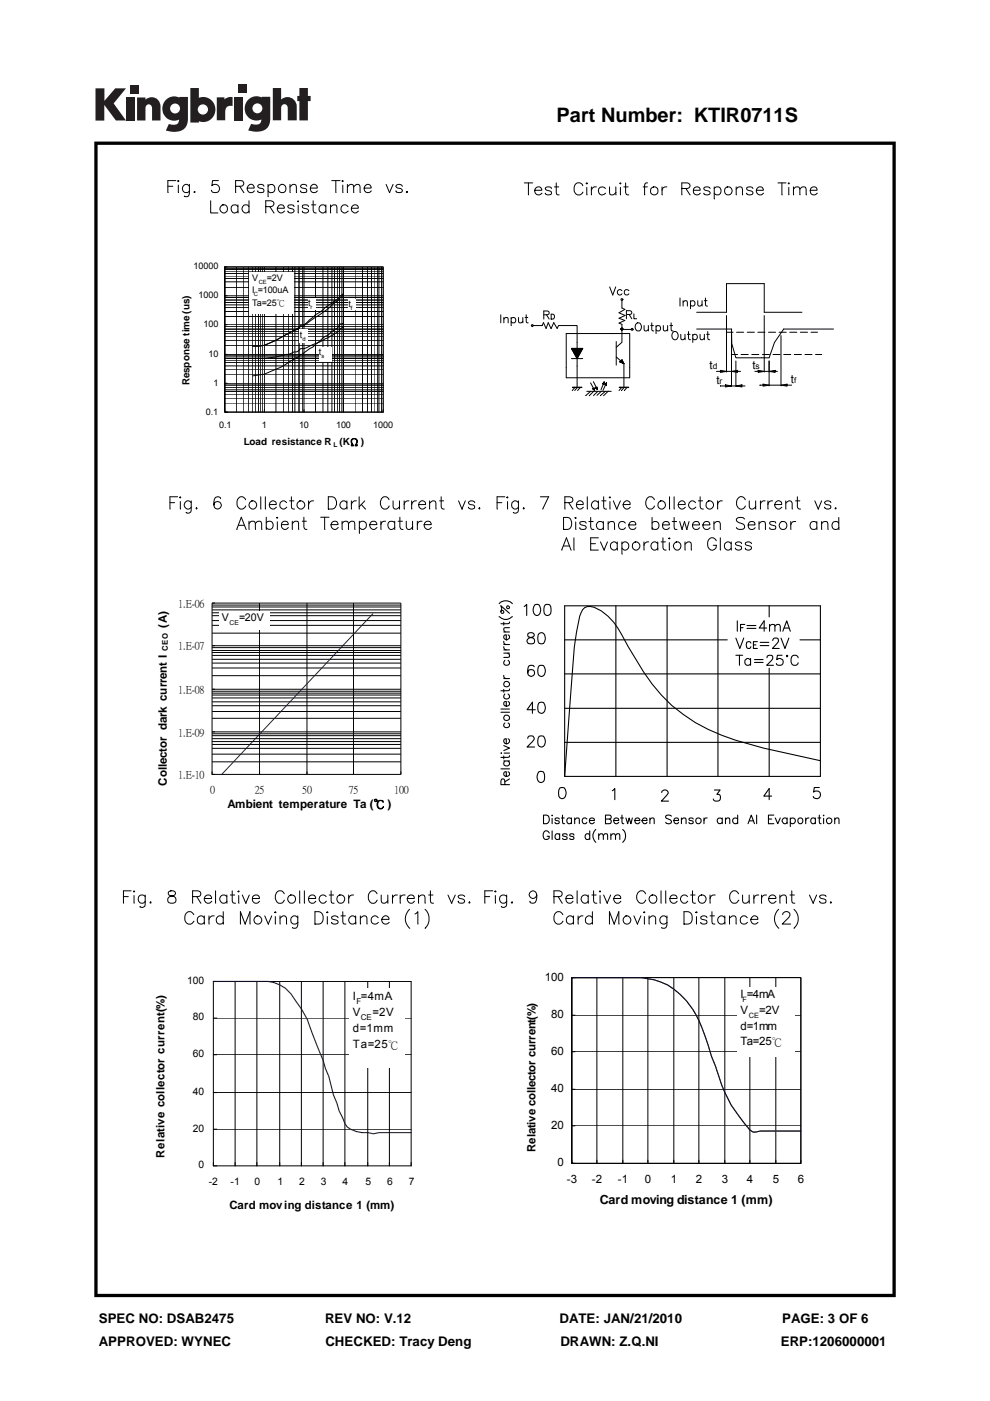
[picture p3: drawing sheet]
<svg xmlns="http://www.w3.org/2000/svg" width="210mm" height="297mm" viewBox="0 0 210 297" stroke-linecap="round" stroke-linejoin="round" font-family="sans-serif">
<defs><g id="words">
<text font-size="4.2" x="118.1" y="26">Part Number: KTIR0711S</text>
<g font-size="2.8">
<text x="21" y="280.5">SPEC NO: DSAB2475</text>
<text x="68.9" y="280.5">REV NO: V.12</text>
<text x="118.6" y="280.5">DATE: JAN/21/2010</text>
<text x="165.9" y="280.5">PAGE: 3 OF 6</text>
<text x="21" y="285.3">APPROVED: WYNEC</text>
<text x="69" y="285.3">CHECKED: Tracy Deng</text>
<text x="118.9" y="285.3">DRAWN: Z.Q.NI</text>
<text x="165.6" y="285.3">ERP:1206000001</text>
</g>
<text font-size="2.7" x="127.3" y="255.3">Card moving distance 1 (mm)</text>
<g font-size="2.5">
<text x="35.4" y="133.2" transform="rotate(-90 35.4 133.2)">(A)</text>
<text x="35.4" y="166.7" transform="rotate(-90 35.4 166.7)">Collector dark current I</text>
<text x="48.3" y="171.2">Ambient temperature Ta (℃)</text>
</g>
<g font-size="2.4">
<text x="158.6" y="76.1">t</text>
<text x="150.5" y="78.3">t</text>
<text x="151.1" y="79.2">t</text>
<text x="152" y="81.3">t</text>
<text x="159.6" y="78.3">t</text>
<text x="167.7" y="81.2">t</text>
<text x="115.6" y="207.9">100</text>
<text x="74.8" y="215.4">V</text>
<text x="74.8" y="212">I =4mA</text>
<text x="79" y="215.4">=2V</text>
<text x="116.9" y="215.9">80</text>
<text x="157.1" y="215">V</text>
<text x="157.1" y="211.7">I =4mA</text>
<text x="161" y="215">=2V</text>
<text x="74.8" y="218.8">d=1mm</text>
<text x="157.1" y="218.3">d=1mm</text>
<text x="157.1" y="221.6">Ta=25℃</text>
<text x="74.8" y="222.2">Ta=25℃</text>
<text x="116.9" y="223.6">60</text>
<text x="116.9" y="231.6">40</text>
<text x="116.9" y="239.3">20</text>
<text x="34.9" y="245.5" transform="rotate(-90 34.9 245.5)">Relative collector current(%)</text>
<text x="113.6" y="244.2" transform="rotate(-90 113.6 244.2)">Relative collector current(%)</text>
<text x="118.2" y="247.3">0</text>
<text x="120.2" y="250.8">-3</text>
<text x="125.5" y="250.8">-2</text>
<text x="131" y="250.8">-1</text>
<text x="136.8" y="250.8">0</text>
<text x="142.3" y="250.8">1</text>
<text x="147.6" y="250.8">2</text>
<text x="153.1" y="250.8">3</text>
<text x="158.4" y="250.8">4</text>
<text x="163.9" y="250.8">5</text>
<text x="169.2" y="250.8">6</text>
<text x="48.7" y="256.3">Card moving distance 1 (mm)</text>
</g>
<g font-size="2.3">
<text x="37.8" y="128.7">1.E-06</text>
<text x="47.1" y="131.8">V</text>
<text x="50.7" y="131.8">=20V</text>
<text x="37.8" y="137.7">1.E-07</text>
<text x="37.8" y="146.9">1.E-08</text>
<text x="37.8" y="156">1.E-09</text>
<text x="37.8" y="165">1.E-10</text>
<text x="44.6" y="168.1">0</text>
<text x="54" y="168.1">25</text>
<text x="64.1" y="168.1">50</text>
<text x="74" y="168.1">75</text>
<text x="83.6" y="168.1">100</text>
</g>
<g font-size="2.2">
<text x="39.7" y="208.6">100</text>
<text x="40.9" y="216.3">80</text>
<text x="40.9" y="224.1">60</text>
<text x="40.9" y="232.1">40</text>
<text x="40.9" y="239.9">20</text>
<text x="42.1" y="247.7">0</text>
<text x="44.3" y="251.3">-2</text>
<text x="48.9" y="251.3">-1</text>
<text x="54" y="251.3">0</text>
<text x="58.8" y="251.3">1</text>
<text x="63.5" y="251.3">2</text>
<text x="68.1" y="251.3">3</text>
<text x="72.7" y="251.3">4</text>
<text x="77.5" y="251.3">5</text>
<text x="82.1" y="251.3">6</text>
<text x="86.7" y="251.3">7</text>
</g>
<g font-size="2.1">
<text x="40.2" y="81.6" transform="rotate(-90 40.2 81.6)">Response time (us)</text>
<text x="51.7" y="94.4">Load resistance R</text>
<text x="72" y="94.4">(KΩ )</text>
</g>
<g font-size="1.9">
<text x="41" y="57.1">10000</text>
<text x="53.5" y="59.6">V</text>
<text x="56.6" y="59.6">=2V</text>
<text x="42.1" y="63.2">1000</text>
<text x="53.5" y="62.2">I</text>
<text x="53.5" y="64.8">Ta=25</text>
<text x="54.7" y="62.2">=100uA</text>
<text x="58.7" y="65">℃</text>
<text x="65.3" y="65">t</text>
<text x="73.9" y="65.2">t</text>
<text x="43.1" y="69.3">100</text>
<text x="63.6" y="71.6">t</text>
<text x="44.2" y="75.6">10</text>
<text x="67.6" y="75.3">t</text>
<text x="45.3" y="81.8">1</text>
<text x="43.7" y="87.9">0.1</text>
<text x="46.5" y="90.7">0.1</text>
<text x="55.6" y="90.7">1</text>
<text x="63.4" y="90.7">10</text>
<text x="71.3" y="90.7">100</text>
<text x="79.2" y="90.7">1000</text>
</g>
<g font-size="1.8">
<text x="159.3" y="76.1">s</text>
<text x="151.2" y="78.3">d</text>
<text x="151.7" y="79.2">r</text>
<text x="152.6" y="81.3">r</text>
<text x="160.2" y="78.3">s</text>
</g>
<g font-size="1.7">
<text x="168.4" y="81.2">f</text>
<text x="75.6" y="212.8">F</text>
<text x="76.5" y="216.2">CE</text>
</g>
<text font-size="1.6" x="35.6" y="137.9" transform="rotate(-90 35.6 137.9)">CEO</text>
<g font-size="1.5">
<text x="157.5" y="212.4">F</text>
<text x="158.8" y="215.8">CE</text>
</g>
<g font-size="1.4">
<text x="70.8" y="94.8">L</text>
<text x="48.7" y="132.5">CE</text>
</g>
<g font-size="1.2">
<text x="53.8" y="62.8">C</text>
<text x="54.9" y="60.2">CE</text>
<text x="65.9" y="65.6">r</text>
<text x="74.4" y="65.8">f</text>
<text x="64.1" y="72.2">d</text>
<text x="68.2" y="75.9">s</text>
</g>
</g></defs>
<path d="M20 30v245h170v-245zM20.7 30.7h168.6v243.6h-168.6z" fill="#000"/>
<g fill="#231f20">
<path d="M20.3 18.7h1.8v2.7l2.3-2.7h2.3l-2.6 3.2 2.6 3.6h-2.1l-2.5-3.3v3.4h-1.8z"/>
<path d="M26.7 20.7h1.8v4.8h-1.8z"/>
<path d="M49.7 20.6h1.8v4.9h-1.8z"/>
<path d="M27.7 18h1.8v1.8h-1.8z"/>
<path d="M50.6 17.9h1.8v1.8h-1.8z"/>
<path d="M29.1 20.7h1.8v.4a1.9 1.9 0 0 1 2.2-.3 1.9 1.9 0 0 1 .9 2v2.7h-1.7l-.1-2.6a.7 .7 0 0 0-.6-.8 .7 .7 0 0 0-.7 .8v2.6h-1.8z"/>
<path d="M46 20.6h1.6v.5a2.03 2.03 0 0 1 1.7-.5v1.9h-.2a1.12 1.12 0 0 0-1.3 1.3v1.7h-1.8z"/>
<path d="M57.9 18.7h1.7v2.4a1.98 1.98 0 0 1 2.3-.3 1.98 1.98 0 0 1 1 2v2.7h-1.9v-2.6a.7 .7 0 0 0-.7-.8 .7 .7 0 0 0-.7 .8v2.6h-1.7z"/>
<path d="M63.5 18.7h1.8v1.6h.6v1.1h-.6v4.1h-1.8v-4.1h-.4v-1.1h.4z"/>
<path d="M40.4 18.7v7.3h1.8v-.3a2.63 2.63 0 0 0 3.5-2.5 2.63 2.63 0 0 0-3.5-2.5v-2zM41.9 23.2a1.1 1.1 0 0 1 2.2 0 1.1 1.1 0 0 1-2.2 0z"/>
<path d="M35.4 21a2.56 2.56 0 0 0-.6 3.3 2.56 2.56 0 0 0 3.2 1.1 1.09 1.09 0 0 1-1.5 1l-.7-.1-.6 1.4a5.3 5.3 0 0 0 3.7-.2 2.68 2.68 0 0 0 1-2.4v-4.5h-1.9v.1l-.8-.2a2.45 2.45 0 0 0-1.8 .5zM36.1 23a1.05 1.05 0 0 1 2.1 0 1.05 1.05 0 0 1-2.1 0z"/>
<path d="M52.8 21a2.56 2.56 0 0 0-.6 3.3 2.56 2.56 0 0 0 3.2 1 1.09 1.09 0 0 1-1.5 1.1l-.6-.1-.7 1.4a5.3 5.3 0 0 0 3.8-.3 2.68 2.68 0 0 0 .9-2.4v-4.5h-1.8v.2l-.8-.3a2.45 2.45 0 0 0-1.9 .6zM53.5 23a1.05 1.05 0 0 1 2.1 0 1.05 1.05 0 0 1-2.1 0z"/>
</g>
<path d="M45 127.9h40v36.3h-40z" fill="#fff"/>
<g fill="none" stroke="#000" stroke-width=".21">
<path d="M45 139.8h40M45 139h40M45 138.3h40M45 137.9h40M45 137.3h40M45 134.2h40M45 132.6h40M45 131.6h40M45 130.5h40M45 129.9h40M45 129.3h40M45 128.7h40"/>
<path d="M45 128.3h40M45 136.9h40M55.1 127.9v36.3M65.1 127.9v36.3M75 127.9v36.3M45 159.9h40M45 158.7h40M45 157.8h40M45 157.2h40M45 156.6h40M45 156h40M45 155.6h40"/>
<path d="M45 152.3h40M45 150.9h40M45 149.6h40M45 148.8h40M45 148h40M45 147.4h40M45 147h40M45 146.6h40M45 143.3h40M45 141.6h40M45 140.6h40M45 155.2h40"/>
<path d="M45 146.1h40M45 163.6v.6h40v-36.3h-40v36.3h.6M45 161.5h40"/>
</g>
<path d="M79.1 130.1l-32.1 34.1" fill="none" stroke="#000080" stroke-width=".21"/>
<path d="M46.4 129.5h10.7v3.9h-10.7z" fill="#fff"/>
<path d="M23.6 181.9h155.9v18.6h-155.9z" fill-rule="evenodd" fill="#fff" stroke="#fff" stroke-width=".21"/>
<g fill="none" stroke="#000" stroke-width=".21">
<path d="M26.2 190.1h1M27.8 188.9h-1.6v2.6M28.3 189h.3l-.2-.1v.1M28.4 189.9l.1 1.6M30.8 189.8v1.9a.69 .69 0 0 1-.4 .7 .69 .69 0 0 1-.7-.2M30.8 190.1a.84 .84 0 0 0-1.3 0 .84 .84 0 0 0 .1 1.2 .84 .84 0 0 0 1.3-.2M31.9 191.2l-.1 .2 .1 .1 .1-.3M36.2 188.9l-.4 .1-.1 .5a1.46 1.46 0 0 0 1.3 .6 .75 .75 0 0 1 .3 .8 .75 .75 0 0 1-.6 .6l-.9-.1a.78 .78 0 0 1-.2-.9 .78 .78 0 0 1 .7-.5l.8-.2 .1-.5-.5-.4h-.4M40.9 190.1h1.1a.59 .59 0 0 0 .6-.4 .59 .59 0 0 0-.3-.7l-.3-.1h-1.1v2.6M41.1 193.9a.98 .98 0 0 0-1.1-.6 .98 .98 0 0 0-.8 1 1.09 1.09 0 0 0 .3 1.4 1.09 1.09 0 0 0 1.4-.1l.2-.3M41.7 190.1l.9 1.4M43.3 190.5h1.6a.8 .8 0 0 0-1.1-.7 .8 .8 0 0 0-.3 1.3 .83 .83 0 0 0 1.4 0"/>
<path d="M43.3 194.2l.1 1.7M43.3 194.6a.83 .83 0 0 0-1.2-.1 .83 .83 0 0 0 0 1.2 .83 .83 0 0 0 1.2-.1h.1M44.3 194.2l.1 1.7M45.4 194.2a.96 .96 0 0 0-1.1 .7M45.7 188.9l.1 2.6M47.3 193.3l.1 2.6M47.3 194.6a.83 .83 0 0 0-1.2-.1 .83 .83 0 0 0 0 1.2 .83 .83 0 0 0 1.2-.1h.1M48.1 189.8l.1 1.7M48.1 190.1a.85 .85 0 0 0-1.2-.1 .85 .85 0 0 0 0 1.3 .85 .85 0 0 0 1.3-.2M48.9 189.8h.9M49.3 188.9v2.1l.1 .4 .6 .1M50.5 189h.2l-.1-.1-.1 .1"/>
<path d="M50.6 189.9l.1 1.6M51 195.9v-2.6l1 2.6 1-2.6 .1 2.6M51.4 189.8l.7 1.7 .8-1.7M53.5 190.5h1.5a.77 .77 0 0 0-.9-.8 .77 .77 0 0 0-.6 1.1 .81 .81 0 0 0 .7 .7 .81 .81 0 0 0 .9-.4M54.5 194.2a.86 .86 0 0 0-.7 1 .86 .86 0 0 0 1.1 .6 .86 .86 0 0 0 .5-1.2l-.5-.4h-.3M56.2 194.2l.7 1.7 .7-1.7M58.3 193.4h.2l-.1-.1-.1 .1M58.4 194.3v1.6M59.4 194.2v1.7M59.4 194.7l.6-.5 .6 .1 .2 1.6M60.3 189.5a.93 .93 0 0 0-1.2-.6 1.44 1.44 0 0 0-.7 1.4 1.44 1.44 0 0 0 1 1.2l.5-.1 .4-.5M61.7 189.8a.88 .88 0 0 0-.6 1.3 .88 .88 0 0 0 1.5 0 .88 .88 0 0 0-.6-1.3h-.3"/>
<path d="M63.2 194.2v2l-.2 .4a.7 .7 0 0 1-1 .1h.1M63.2 194.6a.83 .83 0 0 0-1.3-.1 .83 .83 0 0 0 0 1.2 .83 .83 0 0 0 1.3-.1M63.6 188.9v2.6M64.6 188.9v2.6M65.4 190.5h1.6a.8 .8 0 0 0-1.2-.7 .8 .8 0 0 0-.2 1.3 .82 .82 0 0 0 1.4 0M66.8 193.3h.9a1.42 1.42 0 0 1 .9 1.3 1.42 1.42 0 0 1-.9 1.3h-.9zM69.2 190.1a.84 .84 0 0 0-1.3 0 .84 .84 0 0 0 .1 1.2 .84 .84 0 0 0 1.2-.2M69.3 193.4h.3l-.2-.1v.1M69.4 194.3l.1 1.6M69.8 189.8h1M70.2 188.9l.1 2.5 .6 .1M71.7 194.6a.79 .79 0 0 0-1.4 0 1.51 1.51 0 0 0 1.3 .6l.1 .4a.87 .87 0 0 1-1.4 0h.1"/>
<path d="M72.1 189.8a.89 .89 0 0 0-.6 1.3 .89 .89 0 0 0 1.5 0 .89 .89 0 0 0-.5-1.3h-.4M72.3 194.2h1M72.7 193.3v2.1l.1 .4 .6 .1M74 189.8v1.7M75 189.8a.86 .86 0 0 0-1 .7M75.4 194.2l.1 1.7M75.4 194.6a.83 .83 0 0 0-1.2-.1 .83 .83 0 0 0 0 1.2 .83 .83 0 0 0 1.2-.1h.1M76.4 194.2l.1 1.7M76.4 194.7l.7-.5 .6 .1 .2 1.6M80 189.5a.94 .94 0 0 0-1.1-.6 .94 .94 0 0 0-.8 1 1.14 1.14 0 0 0 .2 1.2 1.14 1.14 0 0 0 1.3 .3l.4-.5M80.2 194.6a.84 .84 0 0 0-1.2-.1 .84 .84 0 0 0 0 1.3 .84 .84 0 0 0 1.3-.2M80.9 189.8v1.2l.1 .4 .6 .1 .7-.5"/>
<path d="M81 194.9h1.5a.79 .79 0 0 0-.9-.7 .79 .79 0 0 0-.6 1 .88 .88 0 0 0 .6 .7 .88 .88 0 0 0 1-.3M82.3 189.8v1.7M83.2 189.8l.1 1.7M84.3 189.8a.86 .86 0 0 0-1.1 .7M84.9 189.8v1.7M85.9 189.8a.82 .82 0 0 0-1 .7M86.4 190.5h1.5a.7 .7 0 0 0-.5-.8 .7 .7 0 0 0-.9 .4 .86 .86 0 0 0 .2 1.2 .86 .86 0 0 0 1.2-.2M86.9 192.8a2.64 2.64 0 0 0 0 4M88 193.8l.6-.5 .1 2.6M88.8 189.8v1.7M88.8 190.2l.6-.4 .6 .1 .2 1.6M90.1 192.8a2.76 2.76 0 0 1 0 4h.1"/>
<path d="M90.9 189.8h.9M91.3 188.9v2.1l.1 .4 .5 .1M95 189.8l.8 1.7 .8-1.7M98.6 190.1a.85 .85 0 0 0-1.4 0l.4 .4 .8 .3 .2 .3a.78 .78 0 0 1-.7 .4 .78 .78 0 0 1-.7-.4M99.5 191.2v.3l.2-.1-.1-.2M102.8 190.1h1.1M104.5 188.9h-1.7l.1 2.6M105.1 189.9v1.6M105.1 188.9l.1 .1-.1 .1zM107.5 189.8v1.9a.7 .7 0 0 1-1.2 .5h.1M107.5 190.1a.85 .85 0 0 0-1.3-.1 .85 .85 0 0 0 .1 1.3 .85 .85 0 0 0 1.2-.2M108.6 191.2l-.2 .2 .2 .1v-.3"/>
<path d="M113.9 189.8a.82 .82 0 0 1-1.1 .7 .82 .82 0 0 1-.4-1.2 .82 .82 0 0 1 1.3 0 2.27 2.27 0 0 1-.2 2.1 .75 .75 0 0 1-1.1-.3M117.5 190.1h1.1a.59 .59 0 0 0 .6-.4 .59 .59 0 0 0-.2-.7l-.4-.1h-1.1v2.6M118.4 190.1l.9 1.4M119.4 193.9a.97 .97 0 0 0-1.1-.6 .97 .97 0 0 0-.8 1 1.09 1.09 0 0 0 .3 1.4 1.09 1.09 0 0 0 1.4-.1l.2-.3M120 190.5h1.5a.77 .77 0 0 0-.9-.8 .77 .77 0 0 0-.6 1.1 .81 .81 0 0 0 .7 .7 .81 .81 0 0 0 .9-.4M121.6 194.2l.1 1.7M121.6 194.6a.84 .84 0 0 0-1.2-.1 .84 .84 0 0 0 0 1.2 .84 .84 0 0 0 1.2-.1h.1M122.4 188.9l.1 2.6M122.6 194.2l.1 1.7M123.7 194.2a.94 .94 0 0 0-1.1 .7M124.8 189.8v1.7M124.8 190.1a.85 .85 0 0 0-1.3-.1 .85 .85 0 0 0 .1 1.3 .85 .85 0 0 0 1.2-.2"/>
<path d="M125.5 189.8h.9M125.6 193.3l.1 2.6M125.6 194.6a.83 .83 0 0 0-1.2-.1 .83 .83 0 0 0 0 1.2 .83 .83 0 0 0 1.2-.1h.1M125.9 188.9v2.1l.1 .4 .6 .1M127.1 189h.3l-.1-.1-.1 .1M127.3 189.9v1.6M128 189.8l.8 1.7 .7-1.7M129.3 195.9v-2.6l1 2.6 1-2.6v2.6M130.2 190.5h1.5a.71 .71 0 0 0-.5-.8 .71 .71 0 0 0-.9 .4 .85 .85 0 0 0 .2 1.2 .85 .85 0 0 0 1.2-.2M132.8 194.2a.87 .87 0 0 0-.7 1 .87 .87 0 0 0 1 .7 .87 .87 0 0 0 .7-1 .93 .93 0 0 0-1-.7h.1M134.5 194.2l.7 1.7 .7-1.7M136.5 193.4h.3l-.1-.1-.1 .1"/>
<path d="M136.7 194.3v1.6M136.9 189.5a.97 .97 0 0 0-1.1-.6 .97 .97 0 0 0-.8 1 1.17 1.17 0 0 0 .3 1.2 1.17 1.17 0 0 0 1.3 .3l.4-.5M137.7 194.2v1.7M137.7 194.7l.6-.5 .6 .1 .2 .4v1.2M140.2 188.9l.1 2.6M141.2 188.9v2.6M141.5 194.2v2l-.2 .4a.72 .72 0 0 1-1 .1h.1M141.5 194.6a.84 .84 0 0 0-1.3-.1 .84 .84 0 0 0 0 1.2 .84 .84 0 0 0 1.3-.1M142.1 190.5h1.5a.8 .8 0 0 0-1.1-.7 .8 .8 0 0 0-.3 1.3 .82 .82 0 0 0 1.4 0M145.1 193.3h.9a1.42 1.42 0 0 1 .8 1.3 1.42 1.42 0 0 1-.8 1.3h-.9zM145.8 190.1a.84 .84 0 0 0-1.2 0 .84 .84 0 0 0 0 1.2 .84 .84 0 0 0 1.3-.2M146.5 189.8h.9"/>
<path d="M146.9 188.9l.1 2.5 .5 .1M147.6 193.4h.3l-.2-.1-.1 .1M147.7 194.3l.1 1.6M148.8 189.8a.88 .88 0 0 0-.6 1.3 .88 .88 0 0 0 1.5 0 .88 .88 0 0 0-.6-1.3h-.3M149.9 194.6a.74 .74 0 0 0-.6-.4 .74 .74 0 0 0-.7 .4 1.41 1.41 0 0 0 1.3 .6v.4a.8 .8 0 0 1-1.3 0h.1M150.6 189.8v1.7M150.6 194.2h.9M151 193.3l.1 2.5 .5 .1M151.7 189.8a.88 .88 0 0 0-1.1 .7M153.7 194.2l.1 1.7M153.7 194.6a.84 .84 0 0 0-1.2-.1 .84 .84 0 0 0 0 1.2 .84 .84 0 0 0 1.2-.1h.1M154.7 194.2l.1 1.7"/>
<path d="M154.7 194.7l.7-.5 .6 .1 .2 1.6M156.7 189.5a.97 .97 0 0 0-1.1-.6 .97 .97 0 0 0-.8 1 1.18 1.18 0 0 0 .2 1.2 1.18 1.18 0 0 0 1.3 .3l.4-.5M157.5 189.8v1.2l.1 .4 .7 .1 .6-.5M158.5 194.6a.83 .83 0 0 0-1.2-.1 .83 .83 0 0 0 0 1.2 .83 .83 0 0 0 1.2-.1h.1M158.9 189.8v1.7M159.2 194.9h1.5v-.2a.7 .7 0 0 0-1-.4 .87 .87 0 0 0-.3 1.3 .87 .87 0 0 0 1.4 0M159.9 189.8v1.7M160.9 189.8a.86 .86 0 0 0-1 .7M161.5 189.8l.1 1.7M162.6 189.8a.86 .86 0 0 0-1.1 .7M163 190.5h1.6a.8 .8 0 0 0-1.1-.7 .8 .8 0 0 0-.3 1.3 .83 .83 0 0 0 1.4 0M165.2 192.8a2.67 2.67 0 0 0 0 4"/>
<path d="M165.4 189.8l.1 1.7M165.4 190.2l.7-.4 .5 .1 .3 1.6M166 193.9a.76 .76 0 0 1 .9-.6 .76 .76 0 0 1 .6 .9l-1.6 1.7h1.8M167.6 189.8h.9M167.9 188.9v2.1l.1 .4 .6 .1M168.4 192.8a2.68 2.68 0 0 1 0 4M171.7 189.8l.8 1.7 .7-1.7M175.2 190.1a.83 .83 0 0 0-1.4 0l.4 .4 .9 .3v.6a.9 .9 0 0 1-1.3-.3h.1M176.2 191.2v.3l.1-.1v-.2"/>
<circle cx="138.5" cy="190.6" r=".86"/>
</g>
<g fill="#fff">
<path d="M31.2 204.2h57.5v54.2h-57.5z"/>
<path d="M45.3 208.1h41.9v39.1h-41.9z"/>
</g>
<g fill="none" stroke="#000" stroke-width=".21">
<path d="M45.3 215.9h41.9M49.9 208.1v39.1M54.5 208.1v39.1M59.3 208.1v39.1M63.9 208.1v39.1M68.5 208.1v39.1M73.2 208.1v39.1M78 208.1v39.1M82.6 208.1v39.1M45.3 239.4h41.9M45.3 231.6h41.9M45.3 223.6h41.9"/>
<path d="M45.3 246.5v.7h41.9v-39.1h-41.9v39.1h.7"/>
</g>
<path d="M45.3 208.1h9.2a7.7 7.7 0 0 1 8.2 4.1l1.2 1.7 1.3 2.2 3.3 8.7 .5 1.7 .7 1.7 1 3.9 .7 1.7 .5 1.7 .8 1.5a3.4 3.4 0 0 0 2.9 2.9l3.6 .5 1.2-.3h6.8" fill="none" stroke="#000080" stroke-width=".24"/>
<g fill="#fff">
<path d="M74.1 209.5h11.9v16.8h-11.9z"/>
<path d="M109.2 205.1h67.9v51.9h-67.9z"/>
<path d="M121.3 207.3h48.6v39.4h-48.6z"/>
</g>
<g fill="none" stroke="#000" stroke-width=".21">
<path d="M126.6 207.3v39.4M132.1 207.3v39.4M137.4 207.3v39.4M142.9 207.3v39.4M148.2 207.3v39.4M153.7 207.3v39.4M159 207.3v39.4M164.5 207.3v39.4M169.9 215.2h-48.6M121.3 238.7h48.6M121.3 230.9h48.6M121.3 223h48.6"/>
<path d="M121.3 246v.7h48.6v-39.4h-48.6h48.6v39.4h-48.6v-39.4v39.4h.7"/>
</g>
<path d="M121.3 207.3h10.8a18.7 18.7 0 0 1 9.5 1.5 18.5 18.5 0 0 1 7.9 10.9l1.4 4.2 .9 2.2a29.6 29.6 0 0 0 7.2 13.5l.7 .4a17.9 17.9 0 0 1 4.8-.2h5.4" fill="none" stroke="#000080" stroke-width=".22"/>
<path d="M156.4 209.3h12.2v14.8h-12.2z" fill="#fff"/>
<path d="M31.1 32.5h150v86.9h-150z" fill-rule="evenodd" fill="#fff" stroke="#fff" stroke-width=".21"/>
<g fill="none" stroke="#000" stroke-width=".21">
<path d="M35.6 39.5h1.1M37.3 38.3h-1.7l.1 2.5M37.7 38.4l.1 .1 .2-.1h-.2M37.8 39.2l.1 1.6M40.2 39.1v2l-.2 .4a.69 .69 0 0 1-.9 .1M40.2 39.5a.85 .85 0 0 0-1.5 .2 .85 .85 0 0 0 1 1.1l.5-.3M46.3 38.3h-1.2l-.2 1.1a.92 .92 0 0 1 1.4-.1 .92 .92 0 0 1-.1 1.4 .92 .92 0 0 1-1.4-.4h.1M50 39.5h1.1a.68 .68 0 0 0 .6-.7l-.2-.4-1.5-.1v2.5M50.8 39.5l1 1.3M52.4 39.9h1.5a.75 .75 0 0 0-.7-.9 .75 .75 0 0 0-.8 .9 .85 .85 0 0 0 .6 .9 .85 .85 0 0 0 1-.3M56 39.5a.75 .75 0 0 0-.7-.4 .75 .75 0 0 0-.7 .4l.4 .4 .6 .1a.49 .49 0 0 1 .3 .7 .97 .97 0 0 1-1.3-.2h.1M56.9 39.1v2.6"/>
<path d="M56.9 39.5a.85 .85 0 0 1 1.4 .1 .85 .85 0 0 1-.7 1.3l-.5-.2-.2-.2M61.5 39.1l.1 1.7M61.5 39.6l.6-.5 .7 .1 .1 1.6M65.1 39.5a.74 .74 0 0 0-.7-.4 .74 .74 0 0 0-.7 .4l.4 .4 .6 .1a.51 .51 0 0 1 .3 .7 .95 .95 0 0 1-1.3-.2h.1M65.8 39.9h1.5v-.3a.81 .81 0 0 0-1.2-.3 .81 .81 0 0 0-.2 1.2 .86 .86 0 0 0 1.4 0M70.4 38.3h1.7M71.2 38.3l.1 2.5M72.6 38.4l.1 .1 .1-.1h-.2M72.7 39.2v1.6M73.7 39.1v1.7M73.7 39.6l.6-.5 .6 .1 .2 1.6M75 39.6l.6-.5 .7 .1 .1 1.6"/>
<path d="M77.2 39.9h1.5a.77 .77 0 0 0-.9-.8 .77 .77 0 0 0-.6 1 .84 .84 0 0 0 .7 .7 .84 .84 0 0 0 .9-.3M81.9 39.1l.7 1.7 .8-1.7M85.3 39.5a.79 .79 0 0 0-1.4 0l.4 .4 .9 .2 .1 .4a.86 .86 0 0 1-1.4 0h.1M111.2 38.8h1.8M112.1 38.8v2.5M117 40a.79 .79 0 0 0-1.4 0 1.46 1.46 0 0 0 1.3 .6l.1 .4a.79 .79 0 0 1-1.4 0h.1M117.6 39.6h.9M118 38.8v2l.1 .4 .5 .1M123.6 39.4a.95 .95 0 0 0-1.1-.6 .95 .95 0 0 0-.7 .9 1.09 1.09 0 0 0 .3 1.4 1.09 1.09 0 0 0 1.4-.1l.2-.3M124.3 38.9l.2 .1 .1-.1h-.2M124.5 39.7v1.6M125.4 39.6l.1 1.7"/>
<path d="M126.5 39.6a.84 .84 0 0 0-1.1 .7M128.4 40l-.2-.3-.6-.1a.85 .85 0 0 0-.7 1 .85 .85 0 0 0 1 .7l.6-.3M129.3 39.6v1.2l.1 .4 .2 .1a1.08 1.08 0 0 0 1.1-.5M130.6 39.6l.1 1.7M131.5 38.9l.1 .1 .1-.1h-.2M131.6 39.7v1.6M132.3 39.6h.9M132.7 38.8v2l.1 .4 .6 .1M136.4 39.6h.9M137.4 38.8l-.5 .1-.2 .3 .1 2.1M138.6 39.6a.86 .86 0 0 0-.5 1.4 .86 .86 0 0 0 1.4 0 .86 .86 0 0 0-.6-1.4h-.3M140.4 39.6l.1 1.7"/>
<path d="M141.4 39.6a.83 .83 0 0 0-1 .7M144.7 40l1.4-.2 .2-.6-.2-.3-.4-.1h-1.1l.1 2.5M145.5 40l.9 1.3M150.6 40a.82 .82 0 0 0-1.3 0 1.28 1.28 0 0 0 1.2 .6l.1 .4a.82 .82 0 0 1-1.3 0M151.5 39.6v2.6M151.5 40l.2-.3 .6-.1a.89 .89 0 0 1 .6 .9 .89 .89 0 0 1-.6 .8l-.6-.1-.2-.2M154.3 39.6a.87 .87 0 0 0-.6 1.4 .87 .87 0 0 0 1.5 0 .87 .87 0 0 0-.6-1.4h-.3M156.1 39.6l.1 1.7M159.7 40a.82 .82 0 0 0-1.4 0 1.28 1.28 0 0 0 1.3 .6l.1 .4a.82 .82 0 0 1-1.4 0h.1M165 38.8h1.7M165.8 38.8l.1 2.5M167.2 38.9l.1 .1 .1-.1h-.2"/>
<path d="M167.3 39.7v1.6M168.3 39.6l.1 1.7M41.3 40.6l-.2 .1 .2 .1v-.2M44.7 42.6v2.5h1.5M47.3 43.4a.85 .85 0 0 0-.5 1.3 .85 .85 0 0 0 1.4 .1 .87 .87 0 0 0 0-1 .87 .87 0 0 0-.9-.4M50.5 43.4v1.7M50.5 43.8l-.3-.3-.6-.1a.86 .86 0 0 0-.6 1 .86 .86 0 0 0 1 .7l.5-.3M52.8 42.6l.1 2.5M52.8 43.8a.83 .83 0 0 0-1.2-.1 .83 .83 0 0 0 0 1.3 .83 .83 0 0 0 1.3-.2M56.4 43.8h1.1a.76 .76 0 0 0 .6-.8l-.2-.3-.4-.1h-1.1v2.5M57.2 43.8l.9 1.3M58.8 44.2h1.5a.78 .78 0 0 0-1.1-.7 .78 .78 0 0 0-.2 1.3 .82 .82 0 0 0 1.4 0"/>
<path d="M62.4 43.8a.77 .77 0 0 0-1.4 0l.2 .2 1 .4 .2 .4a.77 .77 0 0 1-1.4 0h.1M63.1 42.7h.2l-.1-.1-.1 .1M63.2 43.5l.1 1.6M65.4 43.8a.9 .9 0 0 0-1.2-.3l-.1 .3a1.33 1.33 0 0 0 1.2 .6l.1 .4a.75 .75 0 0 1-1.3 0h.1M66.1 43.4h.9M66.4 42.6v2l.1 .4 .6 .1M69.1 43.4l.1 1.7M69.1 43.8a.81 .81 0 0 0-1.2-.1 .81 .81 0 0 0 .1 1.2 .81 .81 0 0 0 1.2-.1M70.1 43.4l.1 1.7M70.1 43.9l.6-.5 .6 .1 .2 1.6M73.8 43.8a.83 .83 0 0 0-1.2 0 .83 .83 0 0 0 0 1.2 .83 .83 0 0 0 1.3-.2M74.5 44.2h1.5a.66 .66 0 0 0-.3-.7 .66 .66 0 0 0-.8 0 .85 .85 0 0 0-.2 1.3 .85 .85 0 0 0 1.3 0"/>
<path d="M86.3 40.6l-.1 .1 .1 .1 .1-.1v-.1M113.4 40.3h1.5a.8 .8 0 0 0-1.1-.6 .8 .8 0 0 0-.2 1.3 .86 .86 0 0 0 1.4 0M128.4 58.7l.7 1.7 .6-1.7M131 59.5a.55 .55 0 0 0-.8 0 .55 .55 0 0 0 .1 .8 .55 .55 0 0 0 .8-.1M132.5 59.5a.55 .55 0 0 0-.8 0 .55 .55 0 0 0 0 .8 .55 .55 0 0 0 .8-.1M147.1 40.3h1.4a.75 .75 0 0 0-.9-.7 .75 .75 0 0 0-.5 1 .81 .81 0 0 0 .6 .7 .81 .81 0 0 0 .8-.3M153.2 58h8M153.3 58l-.1 6.1M156.1 40.1l.7-.5 .6 .1 .1 1.6M160.4 40.3h1.5a.79 .79 0 0 0-1.1-.6 .79 .79 0 0 0-.2 1.3 .86 .86 0 0 0 1.4 0M161.2 58v6.1M168.3 40.1l.6-.5 .6 .1 .2 1.6"/>
<path d="M169.7 40.1l.5-.5 .7 .1 .1 1.6M171.9 40.3h1.4a.75 .75 0 0 0-.9-.7 .75 .75 0 0 0-.5 1 .82 .82 0 0 0 .6 .7 .82 .82 0 0 0 .9-.3M105.3 64.7l.1 1.6M106 65.2v1.1M106 65.5l.2-.2a.42 .42 0 0 1 .7 .2v.8M107.5 65.2l.1 1.7M107.5 65.5l.2-.2 .4-.1a.59 .59 0 0 1 .4 .6 .59 .59 0 0 1-.4 .5h-.4l-.1-.2M109.1 65.2l.1 1.1a.66 .66 0 0 0 .8-.3M110 65.2v1.1M110.5 65.2h.6M110.7 64.7v1.3l.1 .3h.4M114.4 66.3l-.3 .6h-1.9l-.2 .2-.2-.2 .2-.2 .2 .2"/>
<path d="M114.4 66.3l.5 1.2 .5-1.2M114.5 64.7l.9-.1 .2-.3-.2-.4-1-.1 .1 1.7M115 64.7l.6 .8M115.4 66.3l.6 1.3 .5-1.3 .8 1.2 .3-.6M116 64.5h.4a.51 .51 0 0 1 .3 .5 .51 .51 0 0 1-.3 .5h-.4zM117.6 66.9h3.9M119.2 75.8v2.2M120.3 71.8h2.4l-1.2 .7zM120.3 73.9h2.4M120.5 80l2.1 .1zM121.5 72.5l1.2-.7-1.2 2.1zM121.5 75.5v4.5"/>
<path d="M121.5 73.9v1.6M121.5 70.5v1.3M121.5 66.9v3.6M122.7 71.8h-2.4l1.2 2.1 1.2-2.1M123.7 68.6v7.2M123.7 68.6h-4.5v7.2M125 73.1l.7 .5M125.3 73.6l.9 .8M125.4 72.8l.6 .5M125.6 73.6h-.2M125.7 73.4l.9 .8M125.8 74.2l.4 .2z"/>
<path d="M125.8 74.2l.4 .2-.2-.3-.2 .1M126 74.1l.2 .3zM126 73.3l-.2 .1M126.2 74l.2-.2 .1 .4-.3-.2M126.2 74l.3 .2zM126.2 72.1l.7 .5M126.3 73.8l.2 .4zM126.6 71.8l.7 .5M126.6 72.6l.8 .8M126.8 72.6h-.2M127 73.2l.2-.1 .2 .3M127 73.2l.4 .2z"/>
<path d="M127.1 73.2l.3 .2M127.2 73.1l.2 .3zM127.2 72.3l-.2 .1 .8 .8M127.4 72.9l.2-.1 .2 .4zM127.4 72.9l.4 .3zM127.6 72.8l.2 .4zM128.8 68.6v7.2h-5.1M128.8 68.6h3.9M129.8 73.6l1.7 1.4M129.9 70.3l-.1 5M130.4 66.4l.7 .3-.1 .7M130.4 65.4l1.2 .4-1.2 .6"/>
<path d="M130.4 80l2 .1zM130.5 74.6l.6-.4-.1 .4zM130.9 67.5v.3zM130.9 67.5l.1 .4-.1-.1zM130.9 67.5l.1-.1v.5zM131 67.4l.1 .4zM131 67.4l.1 .4-.1 .1zM131.1 61.6l-.1 1.6 .7 .3-1.3 .7 1.3 .5-1.3 .7M131.1 70.5l-1.3 1M131.1 67.7h1.9M131.1 74.2l.3 .8-.4-.4zM131.1 74.2l-.6 .4 .9 .4"/>
<path d="M131.1 67.9l-.1 2.6M131.1 74.2l.3 .8M131.1 67.5v.3zM131.3 61.4l-.3-.2-.2 .2 .2 .2 .3-.2M131.3 67.7l-.3-.3-.2 .3 .2 .2 .3-.2M131.4 75l.1 5-.5 .7M132 64.6l.9-.1 .2-.4-.4-.4h-.7v1.8M132.5 64.6l.7 .9M132.7 75.8v2.2h-13.5M132.7 68.6v7.2M133.4 67.7l-.2-.2-.2 .2 .2 .2 .3-.2M133.6 64.5v1h.6"/>
<path d="M134.3 66.3a.91 .91 0 0 0-.5 1 .91 .91 0 0 0 .9 .8 .92 .92 0 0 0 .5-1 .92 .92 0 0 0-.9-.8h.1M135.7 66.9l.1 1.1 .4 .1 .5-.4M136.6 66.9l.1 1.2M137.1 66.9h.6M137.4 66.3v1.4l.2 .4h.2M138.3 66.9v1.7M138.3 67.1l.5-.2a.6 .6 0 0 1 .4 .6 .6 .6 0 0 1-.4 .6l-.5-.3M139.8 66.9l.1 1.1 .4 .1 .5-.4M140.7 66.9l.1 1.2M141.2 66.9h.6M141.4 66.3v1.4l.3 .4h.2M142.1 68.2a.91 .91 0 0 0-.5 1 .91 .91 0 0 0 .9 .7 .92 .92 0 0 0 .4-1 .92 .92 0 0 0-.8-.7h.1"/>
<path d="M143.4 61v1.8M143.5 68.8l.1 1 .4 .1 .5-.3M144 61.6v1.2M144 62l.4-.4 .4 .1 .1 1.1M144.4 68.8l.1 1.1M144.9 68.8h.6M145.1 68.2v1.4l.1 .2 .4 .1M145.6 61.6v1.8M145.6 61.9l.5-.3a.6 .6 0 0 1 .4 .6 .6 .6 0 0 1-.4 .6l-.5-.3M146 68.8l.1 1.7M146 69l.2-.2h.4a.61 .61 0 0 1 .4 .6 .61 .61 0 0 1-.4 .5l-.4-.1-.1-.2M146.9 64.1h6.4"/>
<path d="M146.9 67.7h7.4M147.1 61.6l.1 1.1 .4 .1 .5-.4M147.6 68.8l.1 1 .4 .1 .4-.3M148 61.6l.1 1.2M148.5 61.6h.6M148.5 68.8v1.1M148.7 61v1.4l.3 .4h.2M149 68.8h.6M149.2 68.2v1.4l.1 .2 .4 .1M151.1 76.6h.8M151.9 76.4l1.3 .2-1.3 .3zM152 79.7h1"/>
<path d="M153 79.5l1.3 .2-1.3 .2zM153.2 64.8l.1 12M153.2 68.3h1.4M153.3 76.6h1M154.3 67.7v3.1l.9 2.9M154.3 73.1h1.3M154.3 76.6l1.2-.2v.5zM154.3 79.7h.9M154.3 76.8v-8.5v11.6M155.2 79.7l1.3-.2v.4zM155.2 74.4v5.5M155.3 68.3h1.6"/>
<path d="M155.5 76.6h.7M156.3 73.1h1.5M156.5 79.7h.6M157.6 68.3h1.5M158.5 73.1h1.6M159.3 76.6h.6M159.9 68.3h1.5M159.9 76.4l1.3 .2-1.3 .3zM160.3 79.5h.7M160.8 73.1h1.5M161 79.4l1.2 .1-1.2 .3zM161.2 64.8v12"/>
<path d="M161.2 64.1h8M161.2 76.6h1.1M162.1 68.3h1.5M162.2 79.5h2.6M162.2 76.6l1.3-.2v.5zM162.3 76.8l-.1-2.4 .1 5.3M163.1 73.1h1.5M163.5 76.6h.5M164.4 68.3h1.5M164.7 69l.1 10.7M164.7 79.5l1.4-.1v.4zM165.3 73.1h1.6"/>
<path d="M166.1 79.5h.9M166.6 68.3h1.5M167.6 73.1h1.5M168.9 68.3h1.5M169.8 73.1h1.6M171.1 68.3h1.4M172.1 73.1h1.3M175.9 67.7h-10.6l-2 2.8-1 3.2h-7.1M120.5 80h2.1M121.1 80l-.6 .7M121.6 80l-.5 .7M122.2 80l-.5 .7"/>
<path d="M130.4 80h2M131 80l-.6 .7M132.1 80l-.5 .7M36 106.6h1M37.7 105.3h-1.7l.1 2.6M38.1 105.5h.3l-.2-.2v.2M38.2 106.3l.1 1.6M40.6 106.2v2a.67 .67 0 0 1-.4 .6 .67 .67 0 0 1-.7-.2M40.6 106.6a.83 .83 0 0 0-1.3-.1 .83 .83 0 0 0 .1 1.2 .83 .83 0 0 0 1.2-.2M41.7 107.7v.2v-.2M46.8 105.7l-.1-.2a.81 .81 0 0 0-1.2 .4 1.93 1.93 0 0 0 .2 1.9 .8 .8 0 0 0 1.2-.3 .8 .8 0 0 0-.5-1.1 .8 .8 0 0 0-1 .7M50.3 112.2l.9-2.5 1 2.5"/>
<path d="M50.6 111.4h1.3M52.1 106a.93 .93 0 0 0-1.1-.7 .93 .93 0 0 0-.7 1 1.18 1.18 0 0 0 1.2 1.6l.6-.6M52.8 110.5l.1 1.7M52.8 111l.6-.5 .6 .1 .2 1.6M53.4 106.2a.85 .85 0 0 0-.6 1.1 .85 .85 0 0 0 1.1 .5 .85 .85 0 0 0 .4-1.2l-.5-.4h-.3M54.2 111l.6-.5 .6 .1 .2 1.6M55.3 105.3l.1 2.6M56.3 105.3v2.6M56.5 109.7v2.5M56.5 110.8l.2-.2 .6-.1a.89 .89 0 0 1 .6 .9 .89 .89 0 0 1-.7 .8l-.5-.1-.2-.2M57.1 107h1.5v-.3a.83 .83 0 0 0-1.4-.1 .83 .83 0 0 0 .6 1.3h.3l.5-.4M58.7 109.7h.2l-.1 .2z"/>
<path d="M58.8 110.6l.1 1.6M59.7 111.2h1.4a.75 .75 0 0 0-.8-.7 .75 .75 0 0 0-.6 1 .79 .79 0 0 0 .6 .8 .79 .79 0 0 0 .9-.4M60.8 106.6a.82 .82 0 0 0-1.2-.1 .82 .82 0 0 0 0 1.2 .82 .82 0 0 0 1.2-.2M61.4 106.2h.9M61.8 105.3l.1 2.5 .6 .1M62 110.5v1.7M62 111l.6-.5 .6 .1 .2 1.6M63.6 106.2a.84 .84 0 0 0-.6 1.1 .84 .84 0 0 0 1.1 .5 .84 .84 0 0 0 .4-1.2l-.5-.4h-.3M64.1 110.5h.9M64.5 109.7v2l.1 .4 .5 .1M65.4 106.2l.1 1.7M66.5 106.2a.9 .9 0 0 0-1.1 .8"/>
<path d="M68 109.7h1.8M68.9 109.7v2.5M69.6 105.3h.9a1.39 1.39 0 0 1 .9 1.3 1.39 1.39 0 0 1-.9 1.3h-.9zM70.2 111.2h1.5a.79 .79 0 0 0-1.1-.6 .79 .79 0 0 0-.2 1.3 .81 .81 0 0 0 1.4 0M72.6 110.5v1.7M72.6 111l.6-.5 .6 .1 .2 1.6M73.6 106.2v1.7M73.6 106.6a.83 .83 0 0 0-1.3-.1 .83 .83 0 0 0 .1 1.2 .83 .83 0 0 0 1.2-.2M73.9 111l.6-.5 .6 .1 .2 1.6M74.5 106.2l.1 1.7M75.6 106.2a.93 .93 0 0 0-1.1 .8M76.2 105.3v2.6"/>
<path d="M76.2 110.5l.1 2.6M76.2 110.8a.83 .83 0 0 1 1.2-.1 .83 .83 0 0 1 0 1.3 .83 .83 0 0 1-1.2-.1h.1M76.6 107l1 .9M77.4 106.2l-1.2 1.2M78.4 111.2h1.5a.8 .8 0 0 0-1.1-.6 .8 .8 0 0 0-.2 1.3 .81 .81 0 0 0 1.4 0M80.8 110.5v1.7M81.8 110.5a.82 .82 0 0 0-1 .7M82.5 106a.86 .86 0 0 0-1.3-.5 1.51 1.51 0 0 0 .2 2.4 1.04 1.04 0 0 0 1.2-.6M83.4 106.2v1.2l.1 .4 .6 .1 .7-.5M83.7 110.5l.1 1.7M83.7 110.8l-.2-.2-.6-.1a.87 .87 0 0 0-.6 1 .87 .87 0 0 0 .9 .7l.6-.3M84.4 110.5h.9"/>
<path d="M84.7 106.2l.1 1.7M84.8 109.7v2l.2 .4 .5 .1M85.7 106.2l.1 1.7M86.2 110.5v1.2l.4 .5a1.08 1.08 0 0 0 1-.5M86.7 106.2a.84 .84 0 0 0-1 .8M87.3 106.2l.1 1.7M87.5 110.5l.1 1.7M88.3 106.2a.92 .92 0 0 0-1 .8M88.5 110.5l.1 1.7M88.8 107h1.5v-.3a.82 .82 0 0 0-1.4-.2 .82 .82 0 0 0 .3 1.3 .77 .77 0 0 0 1.1-.3M89.5 110.5a.79 .79 0 0 0-1 .7M90 111.2h1.5a.8 .8 0 0 0-1.2-.6 .8 .8 0 0 0-.2 1.3 .81 .81 0 0 0 1.4 0"/>
<path d="M91.1 106.2l.1 1.7M91.1 106.7l.6-.5 .7 .1 .1 1.6M93.2 106.2h.9M93.6 105.3v2.1l.1 .4 .5 .1M97.3 106.2l.7 1.7 .7-1.7M100.7 106.6a.77 .77 0 0 0-1.4 0l.4 .4 .9 .2 .1 .3a.77 .77 0 0 1-1.4 0h.1M101.7 107.7l-.2 .1 .2 .1v-.2M105.4 106.6h1M107.1 105.3h-1.7l.1 2.6M107.5 105.5h.2v-.2l-.2 .2M107.7 106.3v1.6M110 106.2v2a.68 .68 0 0 1-1.1 .4"/>
<path d="M110 106.6a.8 .8 0 0 0-1.2-.1 .8 .8 0 0 0 0 1.2 .8 .8 0 0 0 1.2-.2M111.1 107.7v.2l.1-.1-.1-.1M114.6 105.3h1.8M116.4 105.3l-1.3 2.6M119.2 116.6l.9-2.6 1.1 2.6M119.5 109.7h.9a1.35 1.35 0 0 1 .9 1.3 1.35 1.35 0 0 1-.9 1.2h-.9zM119.5 115.8h1.3M119.9 106.6l1.3-.2a.57 .57 0 0 0 0-.9l-.3-.2h-1.1l.1 2.6M120.6 106.6l.9 1.3M121.7 114l.1 2.6M122 109.8l.1 .1 .1-.1h-.2M122.1 110.7l.1 1.5"/>
<path d="M122.3 107h1.4v-.3a.8 .8 0 0 0-1.2-.3 .8 .8 0 0 0-.1 1.1 .79 .79 0 0 0 1.3 0M124.3 110.9a.86 .86 0 0 0-1.4 0 1.39 1.39 0 0 0 1.3 .6l.1 .4a.86 .86 0 0 1-1.4 0h.1M124.6 105.3v2.6M124.9 110.6h.9M125.3 109.7v2.1l.1 .4h.6M125.3 115.3h1M125.3 116.6h1.6M126.9 106.2l.1 1.7M126.9 106.6a.84 .84 0 0 0-1.2-.1 .84 .84 0 0 0 0 1.3 .84 .84 0 0 0 1.3-.3M126.9 114h-1.6v2.6M127.4 114.9l.7 1.7 .7-1.7M127.6 106.2h.9"/>
<path d="M128 110.6v1.6M128 110.9a.84 .84 0 0 0-1.3 0 .84 .84 0 0 0 .1 1.2 .84 .84 0 0 0 1.2-.2M128 105.3v2.1l.1 .4 .6 .1M129 110.6v1.6M129 111a.87 .87 0 0 1 1.2-.3l.2 1.5M129.2 105.5h.3l-.1-.2-.1 .2M129.4 106.3v1.6M130.1 106.2l.7 1.7 .8-1.7M130.9 114.9l.1 1.7M130.9 115.3a.81 .81 0 0 0-1.2-.1 .81 .81 0 0 0 .1 1.2 .81 .81 0 0 0 1.2-.2M131.9 114.9l.1 2.6M131.9 115.3a.81 .81 0 0 1 1.2-.2 .81 .81 0 0 1 0 1.3 .81 .81 0 0 1-1.2-.2h.1"/>
<path d="M132.2 107h1.4v-.3a.82 .82 0 0 0-1.3-.2 .82 .82 0 0 0 .2 1.3 .77 .77 0 0 0 1.2-.3M132.6 110.9a.82 .82 0 0 0-1.2 0 .82 .82 0 0 0 .1 1.2 .82 .82 0 0 0 1.2-.2M133.4 111.3h1.5a.6 .6 0 0 0-.5-.7 .86 .86 0 0 0-1 1.1 .86 .86 0 0 0 1.5 .2M134.7 114.9a.85 .85 0 0 0-.7 1 .85 .85 0 0 0 1 .7 .85 .85 0 0 0 .7-1 .9 .9 0 0 0-1-.7h.1M136.6 114.9v1.7M137.6 114.9a.9 .9 0 0 0-1 .7M138.3 109.7l.1 2.5M138.3 110.9l.3-.2 .5-.1a.87 .87 0 0 1 .7 .8 .87 .87 0 0 1-.7 .9l-.5-.1-.2-.3M138.8 106a.86 .86 0 0 0-1.3-.5 1.51 1.51 0 0 0 .2 2.4 1 1 0 0 0 1.1-.6M139.5 114.9l.1 1.7M139.5 115.3a.8 .8 0 0 0-1.2-.1 .8 .8 0 0 0 0 1.1 .8 .8 0 0 0 1.2-.1h.1M140.1 106.2a.84 .84 0 0 0-.4 1.4 .84 .84 0 0 0 1.4-.4 .87 .87 0 0 0-1-1h.1"/>
<path d="M140.2 114.9h.9M140.5 111.3h1.5a.6 .6 0 0 0-.5-.7 .86 .86 0 0 0-1 1.1 .86 .86 0 0 0 1.5 .2M140.6 114v2.1l.2 .4 .5 .1M141.9 114.2h.2l-.1-.2-.1 .2M142 115v1.6M142 105.3l.1 2.6M142.6 110.6h.9M143 105.3v2.6M143 109.7l.1 2.5h.5M143.4 114.9a.85 .85 0 0 0-.6 1.1 .85 .85 0 0 0 1.2 .5 .85 .85 0 0 0 .3-1.2l-.5-.4h-.3M143.8 107h1.5a.75 .75 0 0 0-.7-.8 .75 .75 0 0 0-.8 .8 .83 .83 0 0 0 .6 .9 .83 .83 0 0 0 1-.4M144.2 110.6l.5 1.6 .5-1.6 .5 1.6 .5-1.6"/>
<path d="M145.3 114.9v1.7M145.3 115.4l.6-.5 .6 .1 .2 1.6M146.9 111.3h1.5a.79 .79 0 0 0-1.2-.7 .79 .79 0 0 0-.2 1.3 .86 .86 0 0 0 1.4 0M147.5 106.6a.84 .84 0 0 0-1.2-.1 .84 .84 0 0 0 .1 1.3 .84 .84 0 0 0 1.2-.3M148.1 106.2h.9M148.5 105.3v2.1l.2 .4 .5 .1M149.1 111.3h1.5a.66 .66 0 0 0-.9-.7 .86 .86 0 0 0-.5 1.3 .86 .86 0 0 0 1.4 0M150.3 106.2a.85 .85 0 0 0-.4 1.4 .85 .85 0 0 0 1.4-.4 .89 .89 0 0 0-1-1h.1M151.4 110.6l.1 1.6M151.4 111l.7-.4 .5 .1 .2 1.5M151.9 114.7a.93 .93 0 0 0-1.1-.7 .93 .93 0 0 0-.7 1 1.11 1.11 0 0 0 .2 1.2 1.11 1.11 0 0 0 1.1 .3l.4-.3 .2-.6h-.7M152.2 106.2l.1 1.7"/>
<path d="M152.8 114v2.6M153.2 106.2a.84 .84 0 0 0-1 .8M155.1 114.9v1.7M155.1 115.3a.81 .81 0 0 0-1.2-.1 .81 .81 0 0 0 0 1.2 .81 .81 0 0 0 1.2-.2M157.3 115.3a.75 .75 0 0 0-1.3 0 1.53 1.53 0 0 0 1.2 .5l.1 .4a.73 .73 0 0 1-.7 .5 .73 .73 0 0 1-.6-.5M157.9 110a1.22 1.22 0 0 0-1.7 0 .68 .68 0 0 0 .5 .8l.7 .2a.63 .63 0 0 1 .5 .5 .63 .63 0 0 1-.2 .7 1.35 1.35 0 0 1-1.5-.3M158.1 106a.94 .94 0 0 0-1.1-.7 .94 .94 0 0 0-.8 1 1.11 1.11 0 0 0 .3 1.3 1.11 1.11 0 0 0 1.2 .2l.4-.5M158.7 111.3h1.4a.57 .57 0 0 0-.4-.7 .86 .86 0 0 0-1 1.1 .86 .86 0 0 0 1.5 .2M158.9 106.2v1.2l.2 .4 .6 .1 .6-.5M159.4 115.3a.75 .75 0 0 0-1.3 0 1.33 1.33 0 0 0 1.2 .5l.1 .4a.74 .74 0 0 1-.7 .5 .74 .74 0 0 1-.6-.5M160.3 106.2v1.7M161 110.6v1.6"/>
<path d="M161 111a.94 .94 0 0 1 1.2-.3l.2 1.5M161.3 106.2v1.7M162.3 106.2a.84 .84 0 0 0-1 .8M162.9 106.2v1.7M163.9 106.2a.84 .84 0 0 0-1 .8M164.3 107h1.5v-.3a.82 .82 0 0 0-1.3-.2 .82 .82 0 0 0 .2 1.3 .77 .77 0 0 0 1.1-.3M164.5 110.9v-.2a.95 .95 0 0 0-1.3 .2 1.39 1.39 0 0 0 1.3 .6v.7a.95 .95 0 0 1-1.3-.3h.1M165.9 110.6a.86 .86 0 0 0-.5 1.3 .86 .86 0 0 0 1.4 0 .86 .86 0 0 0-.5-1.3h-.4M166.7 106.2v1.7M166.7 106.7l.6-.5 .6 .1 .1 .4 .1 1.2M167.7 110.6l.1 1.6M168.7 106.2h1"/>
<path d="M168.8 110.6a.81 .81 0 0 0-1.1 .7M169.1 105.3v2.1l.2 .4 .5 .1M172.8 106.2l.7 1.7 .8-1.7M173.2 110.6l.1 1.6M173.2 110.9a.82 .82 0 0 0-1.2 0 .82 .82 0 0 0 .1 1.2 .82 .82 0 0 0 1.2-.2M174.3 110.6v1.6M174.3 111a.89 .89 0 0 1 1.2-.3l.2 1.5M176.2 106.6a.77 .77 0 0 0-1.3 0l.4 .4 .8 .2 .1 .3a.77 .77 0 0 1-1.3 0M177.2 107.7l-.1 .1 .1 .1 .1-.2M177.9 109.7l.1 2.5M177.9 110.9a.82 .82 0 0 0-1.2 0 .82 .82 0 0 0 .1 1.2 .82 .82 0 0 0 1.2-.2"/>
<circle cx="59.9" cy="39.9" r=".87"/>
</g>
<g fill="#000">
<path d="M121.5 72.5l1.2-.7-1.2 2.1zM120.3 71.8l1.2 .7v1.4zM120.3 71.8h2.4l-1.2 .7zM126 74.1l.2 .3zM125.8 74.2l.2-.1v.2zM125.8 74.2l.4 .2zM126.3 73.8l.2 .4zM126.2 74l.1-.2v.2zM126.2 74l.3 .2zM127.2 73.1l.2 .3zM127 73.2l.2-.1v.2zM127 73.2l.4 .2z"/>
<path d="M127.6 72.8l.2 .4zM127.4 72.9l.2-.1v.2zM127.4 72.9l.4 .3zM130.9 67.5v.3zM130.9 67.5l.1-.1v.5zM130.5 74.6l.6-.4-.1 .4zM130.5 74.6h.5l.4 .4zM131.1 74.2l.3 .8-.4-.4zM131 67.4l.1 .4zM130.9 67.5l.1 .4-.1-.1zM131 67.4l.1 .4-.1 .1zM131.1 67.5v.3z"/>
<path d="M151.9 76.4l1.3 .2-1.3 .3zM153 79.5l1.3 .2-1.3 .2zM154.3 76.6l1.2-.2v.5zM155.2 79.7l1.3-.2v.4zM159.9 76.4l1.3 .2-1.3 .3zM161 79.4l1.2 .1-1.2 .3zM162.2 76.6l1.3-.2v.5zM164.7 79.5l1.4-.1v.4z"/>
</g>
<path d="M37.7 54.9h51.4v41h-51.4z" fill="#fff"/>
<g fill="none" stroke="#000" stroke-width=".21">
<path d="M47.7 59.8h33.6M47.7 59.1h33.6M47.7 58.5h33.6M47.7 58h33.6M47.7 57.5h33.6M47.7 57.1h33.6M47.7 57h33.6M50.1 56.6v30.8M51.7 56.6v30.8M52.7 56.6v30.8M53.6 56.6v30.8M54.1 56.6v30.8"/>
<path d="M54.8 56.6v30.8M55.2 56.6v30.8M55.7 56.6v30.8M56.1 56.6v30.8M58.5 56.6v30.8M60.1 56.6v30.8M61.2 56.6v30.8M62 56.6v30.8M62.5 56.6v30.8M63.2 56.6v30.8M63.6 56.6v30.8M64.1 56.6v30.8"/>
<path d="M64.5 56.6v30.8M66.9 56.6v30.8M68.5 56.6v30.8M69.5 56.6v30.8M70.4 56.6v30.8M70.9 56.6v30.8M71.6 56.6v30.8M72 56.6v30.8M72.5 56.6v30.8M72.9 56.6v30.8M75.3 56.6v30.8M76.9 56.6v30.8"/>
<path d="M77.9 56.6v30.8M78.8 56.6v30.8M79.3 56.6v30.8M80 56.6v30.8M80.4 56.6v30.8M80.9 56.6v30.8M47.7 79.3h33.6M47.7 78.3h33.6M47.7 77.6h33.6M47.7 76.9h33.6M47.7 76.4h33.6M47.7 76h33.6"/>
<path d="M47.7 75.7h33.6M47.7 75.3h33.6M47.7 73.2h33.6M47.7 72.2h33.6M47.7 71.3h33.6M47.7 70.8h33.6M47.7 70.3h33.6M47.7 69.9h33.6M47.7 69.6h33.6M47.7 69.2h33.6M47.7 67.1h33.6M47.7 66h33.6"/>
<path d="M47.7 65.2h33.6M47.7 64.6h33.6M47.7 64.1h33.6M47.7 63.8h33.6M47.7 63.4h33.6M47.7 63.1h33.6M47.7 61h33.6M47.7 75.1h33.6M47.7 68.9h33.6M47.7 62.7h33.6M72.9 62.2l-.7 .5-.6 .7-.7 .4-3.1 2.4-.9 .5-2.4 2.2-.7 .1-.6 .6-3.8 2a8.3 8.3 0 0 1-5.8 1.8 8.3 8.3 0 0 0 5.8-1.8l2.3-1.2a4.8 4.8 0 0 0 2.1-1.2 1.09 1.09 0 0 0 1.2-.5l1.4-1.1a20 20 0 0 0 4.5-3.5l.7-.3 .6-.7 .7-.6M72.9 69.4l-.7 .3a4.9 4.9 0 0 1-2.1 1.6l-2.3 1.2-1.4 .5a4.3 4.3 0 0 1-2.6 .9l-.2 .2a1.13 1.13 0 0 1-1.2 .5l-.4 .2a26.5 26.5 0 0 1-8.4 1.2"/>
<path d="M72.9 68.5l-.4 .2a.92 .92 0 0 0-.9 .9l-1.2 .7-.9 .8-1 .5-2.1 2-6.3 4-4 1.7-2.5 .4M47.7 86.8v.6h33.6v-30.8h-33.6h33.6v30.8h-33.6v-30.8v30.8h.5M47.7 85.4h33.6M47.7 84.4h33.6M47.7 83.7h33.6M47.7 83h33.6M47.7 82.7h33.6M47.7 82.1h33.6M47.7 81.8h33.6M47.7 81.4h33.6M47.7 81.3h33.6"/>
</g>
<g fill="#fff">
<path d="M52.9 57.7h9.5v8.7h-9.5z"/>
<path d="M65.3 63.3h1.6v2.4h-1.6z"/>
<path d="M73.9 63.4h1.6v2.3h-1.6z"/>
<path d="M63.6 69.9h1.7v2.8h-1.7z"/>
<path d="M67.6 73.6h2.7v3.1h-2.7z"/>
</g>
<path d="M104.4 53.8h72.5v32.8h-72.5z" fill-rule="evenodd" fill="#fff" stroke="#fff" stroke-width=".21"/>
<g fill="none" stroke="#000" stroke-width=".21">
<path d="M106.2 66.7v1.8M106.9 67.6l.4-.3 .4 .1 .1 1.1M106.9 67.3v1.2M108.4 67.3v1.7M108.4 67.6l.6-.3a.6 .6 0 0 1 .4 .6 .6 .6 0 0 1-.4 .6l-.6-.3M110 67.3l.1 1.1 .4 .1 .4-.4M110.9 67.3v1.2M111.4 67.3h.6M111.6 66.7v1.4l.1 .3 .3 .1M112.8 68.8l.3 .1v.3l-.4-.1zM113.1 69h1.9M115 69l.3-.6 .5 1.2 .5-1.2 .6 1.3 .6-1.3 .7 1.2 .3-.6h3.9v4.9"/>
<path d="M115.3 66.7h1l.2-.3-.1-.3-1.1-.2v1.7M115.9 66.7l.6 .9M116.9 66.6h.4a.56 .56 0 0 1 .3 .5 .56 .56 0 0 1-.3 .5h-.4zM120.1 70.7h13.5v9.4h-13.5zM121.2 73.9h2.4l-1.2 2.1zM121.2 76h2.4M121.2 73.9h2.4l-1.2 .7zM122.4 76v6.1M122.4 74.6l1.2-.7-1.2 2.1zM129.3 60.8l.7 1.7 .6-1.7M130.7 72.4v5M130.7 75.7l1.6 1.4"/>
<path d="M131.4 76.7l.6-.4 .3 .8zM131.4 76.7l.5-.4v.4zM131.8 69.6h.1v.4zM131.8 69.6v.3zM131.8 69.6l.1 .4-.1-.1zM131.8 69.6h.3v.3h-.4zM131.9 61.6a.55 .55 0 0 0-.8 0 .55 .55 0 0 0 0 .8 .55 .55 0 0 0 .8-.1M131.9 69.6l.2 .3-.2 .1zM131.9 70v2.6l-1.2 1M131.9 69.6h.2v.3zM131.9 63.7v1.6l.6 .3-1.2 .7 1.3 .6-1.3 .6 1.2 .4-1.2 .6 .6 .3v.8M131.9 69.8h2"/>
<path d="M131.9 76.3l.4 .8-.4-.4zM132.1 69.6v.3zM132.3 77.1l.1 5-.6 .7M132.9 66.7l.9-.1 .2-.4-.4-.3h-.7v1.7M133.4 61.6l-.6-.2a.6 .6 0 0 0-.4 .6 .6 .6 0 0 0 .4 .5l.6-.2M133.4 66.7l.6 .9M134.5 66.5v1.1h.5M135 68.5a.85 .85 0 0 1 1.1 .6 .85 .85 0 0 1-.5 1.1 .9 .9 0 0 1-.9-.7 .9 .9 0 0 1 .3-1zM136.6 69l.1 1.1 .4 .1 .4-.4M137.5 69v1.2M138 69h.6M138.2 68.5v1.3l.1 .3 .4 .1"/>
<path d="M139.1 69.3l.6-.3a.61 .61 0 0 1 .4 .6 .61 .61 0 0 1-.4 .6l-.6-.3M139.1 69v1.7M140.7 69l.1 1.1 .4 .1 .4-.4M141.6 69v1.2M142.1 69h.6M142.3 68.5v1.3l.1 .3 .3 .1M142.9 70.4a.86 .86 0 0 1 1 .6 .86 .86 0 0 1-.6 1 .91 .91 0 0 1-.8-.6 .91 .91 0 0 1 .4-1zM144.2 63.2v1.7M144.4 70.9l.1 1 .4 .1 .4-.3M144.9 64.1l.4-.3h.4l.1 1.1M144.9 63.8v1.1M145.3 70.9v1.1"/>
<path d="M145.8 70.9h.6M146 70.3v1.4l.1 .2 .4 .1M146.5 64l.5-.2a.59 .59 0 0 1 .4 .5 .59 .59 0 0 1-.4 .6l-.5-.3M146.5 63.8v1.7M146.9 71.1l.6-.2a.61 .61 0 0 1 .4 .6 .61 .61 0 0 1-.4 .5l-.6-.2M146.9 70.9v1.7M147.8 69.8h7.4v3.1l.9 3h7l1.2-3.3 1.9-2.8h10.6M147.8 66.2h6.3v-6.1h8v6.1h8M148 63.8l.1 1 .4 .1 .4-.3M148.5 70.9l.1 1 .4 .1 .4-.3M148.9 63.8v1.1M149.4 70.9v1.1"/>
<path d="M149.4 63.8h.6M149.6 63.2v1.4l.1 .2 .4 .1M149.9 70.9h.6M150.1 70.3v1.4l.1 .2 .3 .1M152 78.7h.8M152.8 78.5l1.3 .2-1.3 .3zM154.1 66.9v12M154.1 70.4h1.4M154.1 78.7h1.1M155.2 75.2h1.2M155.2 78.7l1.2-.2v.5zM155.2 70.5v11.5"/>
<path d="M156.1 76.5v5.5M156.2 70.4h1.5M156.4 78.7h.7M157.2 75.2h1.5M158.5 70.4h1.5M159.4 75.2h1.6M160.1 78.7h.7M160.7 70.4h1.5M160.8 78.5l1.3 .2-1.3 .3zM161.7 75.2h1.5M162.1 78.7h1M162.1 66.9v12"/>
<path d="M163 70.4h1.5M163.1 78.7l1.3-.2v.5zM163.1 76.5v5.3M164 75.2h1.5M164.4 78.7h.5M165.2 70.4h1.6M165.7 71.1v10.7M166.2 75.2h1.5M167.5 70.4h1.5M168.5 75.2h1.5M169.8 70.4h1.5M170.7 75.2h1.5"/>
<path d="M172 70.4h1.4M173 75.2h1.3M121.4 82.1l2 .1zM121.4 82.1h2M121.9 82.1l-.5 .7M122.4 82.1l-.5 .7M123.1 82.1l-.6 .7M124.5 83h5.1M125.3 81.2l.8 1.5M125.3 83l-1.1 .9M125.7 82.4l.3-.1v.2zM125.9 80.9l.8 1.7"/>
<path d="M126 82.9l-1 1M126 82.3l.1 .5-.1-.3zM126.3 82.2l.3-.1-.1 .2zM126.6 82.1l.1 .5-.2-.3zM126.8 83l-.9 .9M127.6 83l-1 .8M127.8 81.4l.2-.1 .1 .3zM128.2 81l-.2 .3-.2 .1zM128.2 81l-.7 1.6M128.3 81.5l.2-.1 .1 .3zM128.4 83l-1 .9M128.7 81.1l-.2 .3-.2 .1z"/>
<path d="M128.7 81.1l-.8 1.7M129 82.9l-1 1M131.3 82.1l2 .1zM131.3 82.1h2M131.8 82.1l-.5 .7M133 82.1l-.6 .7M152.8 81.8h1.1M153.9 81.6l1.3 .2-1.3 .2zM155.2 81.8h.9M156.1 81.8l1.3-.2v.4zM157.4 81.8h.6M161.2 81.7h.6"/>
<path d="M161.8 81.4l1.3 .3-1.3 .2zM163.1 81.7h2.6M165.7 81.7l1.2-.3v.5zM166.9 81.7h1"/>
<circle cx="131.9" cy="63.5" r=".21"/>
<circle cx="134.1" cy="69.8" r=".21"/>
</g>
<g fill="#000">
<path d="M122.4 74.6l1.2-.7-1.2 2.1zM121.2 73.9l1.2 .7v1.4zM121.2 73.9h2.4l-1.2 .7zM131.8 69.6v.3zM131.8 69.6h.1v.4zM131.4 76.7l.5-.4v.4zM131.4 76.7h.5l.4 .4zM131.9 76.3l.4 .8-.4-.4zM131.9 69.6h.2v.3zM131.8 69.6l.1 .4-.1-.1zM131.9 69.6l.2 .3-.2 .1zM132.1 69.6v.3z"/>
<path d="M152.8 78.5l1.3 .2-1.3 .3zM155.2 78.7l1.2-.2v.5zM160.8 78.5l1.3 .2-1.3 .3zM163.1 78.7l1.3-.2v.5zM125.7 82.4l.3-.1v.2zM125.7 82.4l.3 .1 .1 .3zM126 82.3l.1 .5-.1-.3zM126.3 82.2l.3-.1-.1 .2zM126.3 82.2l.2 .1 .2 .3zM126.6 82.1l.1 .5-.2-.3zM127.8 81.4l.2-.1 .1 .3zM128.2 81l-.1 .6-.1-.3z"/>
<path d="M128.2 81l-.2 .3-.2 .1zM128.3 81.5l.2-.1 .1 .3zM128.7 81.1l-.1 .6-.1-.3zM128.7 81.1l-.2 .3-.2 .1zM153.9 81.6l1.3 .2-1.3 .2zM156.1 81.8l1.3-.2v.4zM161.8 81.4l1.3 .3-1.3 .2zM165.7 81.7l1.2-.3v.5z"/>
</g>
<path d="M104 125h76.4v55.1h-76.4z" fill="#fff"/>
<g fill="none" stroke="#000" stroke-width=".23">
<path d="M105.9 130.7a1.89 1.89 0 0 0 2.8 0M105.9 128a1.91 1.91 0 0 1 2.8 0M106.2 129.6l.2-.2 .4 .1 .1 .4-.4 .1-.3-.3a1.2 1.2 0 0 0 0-1.3l1.9 1.6M106.9 131.9v.6M106.9 137.1a.61 .61 0 0 0 .5 .7M106.9 136a.54 .54 0 0 0 .5 .7M106.9 138.5h1.2M106.9 137.8h1.2M106.9 136.7h1.2M106.9 134h1.2M107.1 140l-.3 .6a.65 .65 0 0 0 .7 .5 .65 .65 0 0 0 .6-.5l-.3-.6M107.6 128.4l.5 .3-.3 .4a.3 .3 0 0 1-.3-.4z"/>
<path d="M107.7 138.5l.3 .2v.6l-1.1 .1M107.8 134.6l.2 .2 .1 .4-.7 .5a.61 .61 0 0 1-.5-.9l.5-.2v1.1M108.1 131.9l-.1 .3h-.3h-1.5M108.1 133.1l-1.2 .1a.61 .61 0 0 0 .3 .8M111.2 128.6l.5-.5v2.4M112 134.3v.7l.7 .2a.65 .65 0 0 1 .7 .6 .65 .65 0 0 1-.5 .7h-.5a.66 .66 0 0 1-.6-.8 1.43 1.43 0 0 1 1.4-.7l.1-.5a.85 .85 0 0 0-1.3-.2zM113.5 128.2a.75 .75 0 0 1 1 .4 1.19 1.19 0 0 1-.7 1.9 1.48 1.48 0 0 1-.3-2.3zM114.4 134.3a.72 .72 0 0 1 1.1 .3 1.73 1.73 0 0 1-.2 1.8 .85 .85 0 0 1-1.2-.4 2.2 2.2 0 0 1 .3-1.7zM115.7 128.2a.85 .85 0 0 1 1.1 .4 2.11 2.11 0 0 1-.2 1.7 .72 .72 0 0 1-1.2-.3 2.33 2.33 0 0 1 .3-1.8zM119.8 128.4h54.2v36.2h-54.2zM119.8 135.7h34.5M130.6 128.4v36.2"/>
<path d="M141.5 128.4v36.2M152.3 128.4v36.2M156.1 135.3l.8 2.2 .9-2.2M156.1 138.9h1.4M156.4 131.6v2.2M156.8 138.9v2.2M157.1 133.1h.5M158 132.4h-.9v1.4M158.4 132.6h1.9M158.4 133.2h1.9M159.2 139.9l-.5-.3a.7 .7 0 0 0-.7 1 .7 .7 0 0 0 1.2 .2M159.2 139.6v1.5"/>
<path d="M159.3 136.3l-.2-.2a.72 .72 0 0 0-.8 .4 .72 .72 0 0 0 .2 .9l.5 .1 .3-.4M159.8 136.7h.5M160 139.8h1.9M160.6 136h-.8v1.5h.8M161.2 136.2h1.9M161.2 136.9h1.9M162.6 133.2h-1.6l1.1-1.6v2.2M162.7 139.5l.1-.4 .7-.2a.5 .5 0 0 1 .4 .4 .5 .5 0 0 1-.1 .5l-1.2 1.3h1.5M163.1 128.4v2.4M163.2 132.8a.8 .8 0 0 1 1.1-.3l.1 1.3M163.2 132.4v1.4M163.9 135.8l.1-.3 .3-.2h.4l.3 .2a.72 .72 0 0 1-.2 .9l-1 1.1h1.5"/>
<path d="M164.4 132.8a.73 .73 0 0 1 .9-.3l.2 .3v1M165.7 135.3l.8 2.2 .8-2.2M165.9 138.9h-1l-.2 .9a.89 .89 0 0 1 1.3 .1 .78 .78 0 0 1-.3 1.1 .78 .78 0 0 1-1-.3M166 133.8l.9-2.2 .7 2.2M166.3 133.2h1M166.8 139h.3l-.1 .2h-.1zM169.3 139.5a.78 .78 0 0 0-.9-.6 .78 .78 0 0 0-.6 .9 .88 .88 0 0 0 .3 1.1 .88 .88 0 0 0 1.1-.1l.1-.3M169.7 135.7h4.3M106.2 151h1.9M106.2 150.3h1.9M106.3 159.6v.1zM106.9 158.1l1.2 .5-1.2 .5"/>
<path d="M106.9 143.2a.54 .54 0 0 0 .5 .7M106.9 146.1v.7M106.9 143.9h1.2M106.9 159.7h1.2M107.1 153.3l-.3 .6a.66 .66 0 0 0 .7 .4 .66 .66 0 0 0 .6-.5l-.1-.4-.2-.1M107.1 147.1l-.3 .7a.65 .65 0 0 0 .7 .4 .65 .65 0 0 0 .6-.4l-.3-.7M107.8 156.6a.52 .52 0 0 1 .2 .8 .57 .57 0 0 1-1 .1 .57 .57 0 0 1 .4-.9v1.1M107.8 148.7a.58 .58 0 0 1-.2 1 .58 .58 0 0 1-.7-.7l.1-.2 .4-.1v1M108.1 146.1l-.1 .3-.3 .1h-1.5M111.9 156.6l.1-.3a.77 .77 0 0 1 1.2 0l.1 .4-1.5 1.7h1.6M113.3 141.4a.73 .73 0 0 0-1.3 .1 1.74 1.74 0 0 0 .2 1.8 .72 .72 0 0 0 1.1-.3 .72 .72 0 0 0-.5-1 .72 .72 0 0 0-.9 .7M113.5 150.5h-1.7l1.1-1.6v2.3"/>
<path d="M114.4 149a.81 .81 0 0 1 1.1 .3 1.19 1.19 0 0 1-.7 1.9 1.02 1.02 0 0 1-.7-1.3zM114.4 141.1a.81 .81 0 0 1 1.1 .4 1.19 1.19 0 0 1-.7 1.9 1.02 1.02 0 0 1-.7-1.4zM114.4 156.1a.81 .81 0 0 1 1.1 .4 1.19 1.19 0 0 1-.7 1.9 1.02 1.02 0 0 1-.7-1.4zM119.8 157.4h54.2M119.8 150.2h54.2M119.8 142.9h54.2M160 140.4h1.9M163.1 141.7v22.9M106.2 163h1.9M106.9 161.3h1.2M106.9 160.3v.6M107.1 161.3l-.3 .7a.65 .65 0 0 0 .7 .4 .65 .65 0 0 0 .6-.4l-.3-.7"/>
<path d="M107.1 166.4l-.2-1.2h-.5l-.2 1.2h1.9M107.8 163.6a.58 .58 0 0 1-.2 1 .58 .58 0 0 1-.7-.7l.1-.2 .4-.1v1M108.1 160.2l-.1 .3-.3 .1h-1.5M108.1 165.1l-1 .7M114.3 163.6a.85 .85 0 0 1 1.1 .4 2.11 2.11 0 0 1-.2 1.8 .72 .72 0 0 1-1.1-.4 1.73 1.73 0 0 1 .2-1.8zM115.3 172.8h.6a.97 .97 0 0 1 .6 .9 .97 .97 0 0 1-.6 .9h-.6zM116.5 176.6l-.3-.4-.4-.1a1.02 1.02 0 0 0-.6 .9 1.02 1.02 0 0 0 .5 1 .63 .63 0 0 0 .8-.7h-.5M117.1 173.5v1.1M117.1 176.2v1.8M117.1 172.8v.2zM118.6 173.7a.54 .54 0 0 0-.9 0l.1 .2 .7 .2 .1 .2a.54 .54 0 0 1-.8 .3l-.1-.3M118.7 177.1l-.2-.3h-.4a.66 .66 0 0 0-.4 .6 .66 .66 0 0 0 .4 .6l.6-.2"/>
<path d="M118.7 176.8v1.2M118.8 167a.81 .81 0 0 1 1.1 .4 1.19 1.19 0 0 1-.7 1.9l-.4-.1a1.98 1.98 0 0 1 0-2.2zM119.1 173.4h.6M119.3 172.8l.1 1.8h.4M120.3 177.1a.54 .54 0 0 0-.5-.3 .54 .54 0 0 0-.5 .3l.1 .1 .8 .3 .1 .3a.63 .63 0 0 1-1 0M121.2 173.7l-.6-.3a.66 .66 0 0 0-.4 .6 .66 .66 0 0 0 .5 .7l.4-.1 .1-.3M121.2 173.4v1.2M121.7 177.1a.49 .49 0 0 0-.4-.3 .49 .49 0 0 0-.5 .3l.3 .2 .6 .2v.4a.6 .6 0 0 1-.9-.1M121.9 173.8l.4-.4 .5 .1 .1 1.1M121.9 173.4v1.2M124.5 173.7l-.6-.3a.66 .66 0 0 0-.4 .6 .66 .66 0 0 0 .4 .7l.4-.1 .2-.3M125 174h1.1v-.2a.57 .57 0 0 0-.9-.2 .57 .57 0 0 0 0 .9 .57 .57 0 0 0 .9-.2"/>
<path d="M125.1 177.1l-.2-.3h-.4a.66 .66 0 0 0-.4 .6 .66 .66 0 0 0 .4 .6l.6-.2M125.1 176.2v1.8M126.4 175.9a1.81 1.81 0 0 0 0 2.7M127 177.1l.4-.3h.4l.2 .3v.9M127 176.8v1.2M128 177.1l.3-.3h.5l.1 1.2M128.4 173.7h.9l.3-.3a.41 .41 0 0 0-.3-.6h-.9v1.8h.9a.51 .51 0 0 0 .4-.5 .51 .51 0 0 0-.4-.4M129.6 177.1l.4-.3h.4l.2 .3v.9M129.6 176.8v1.2M129.9 167.7l.5-.5v2.4M130.2 174h1v-.2a.57 .57 0 0 0-.8-.2 .57 .57 0 0 0 0 .9 .57 .57 0 0 0 .8-.2M130.6 177.1l.3-.3h.5l.1 1.2"/>
<path d="M131.6 173.4h.6M131.9 172.8v1.5l.1 .3h.3M132.1 175.9a1.83 1.83 0 0 1 0 2.7M132.8 173.4l.3 1.2 .3-1.2 .4 1.2 .3-1.2M134.7 174h1a.53 .53 0 0 0-.5-.6 .53 .53 0 0 0-.5 .6 .57 .57 0 0 0 .3 .6 .57 .57 0 0 0 .7-.3M136.2 174h1a.48 .48 0 0 0-.3-.6 .48 .48 0 0 0-.6 .3l-.1 .4 .3 .5a.52 .52 0 0 0 .7-.3M137.8 173.8l.3-.3h.6l.1 1.1M137.8 173.4v1.2M140.4 168a.78 .78 0 0 1 .9-.5l.3 .2 .1 .5-1.4 1.7h1.5M142.4 173l-.5-.2a.56 .56 0 0 0-.7 .4l.1 .3a1.31 1.31 0 0 1 1.1 .7v.3a.78 .78 0 0 1-1.2-.2M142.9 174h1v-.2a.49 .49 0 0 0-.4-.4 .49 .49 0 0 0-.5 .3 .57 .57 0 0 0 .1 .8 .57 .57 0 0 0 .8-.2M144.5 173.8l.5-.4 .4 .1 .1 1.1"/>
<path d="M144.5 173.4v1.2M147 173.7a.54 .54 0 0 0-.9 0l.1 .2 .8 .2v.2a.54 .54 0 0 1-.8 .3l-.1-.3M149.3 173.4v1.2M150 173.4a.54 .54 0 0 0-.7 .6M151.5 167.5h1.2l-.6 .9a.75 .75 0 0 1 .7 .9 .75 .75 0 0 1-1 .6l-.3-.1-.2-.4M153.2 173.7l-.7-.3a.62 .62 0 0 0-.4 .7 .62 .62 0 0 0 .5 .5h.4l.2-.3M153.2 173.4v1.2M153.9 173.8l.4-.4 .4 .1 .1 1.1M153.9 173.4v1.2M156.5 173.7l-.7-.3a.62 .62 0 0 0-.4 .7 .62 .62 0 0 0 .5 .5h.4l.2-.3M156.5 172.8v1.8M158.7 174.6l.6-1.8 .7 1.8"/>
<path d="M159 174h.8M160.5 172.8v1.8M163 173.7h.7M163.7 168.8h-1.7l1.1-1.6v2.4M164.1 172.8h-1.1v1.8h1.1M164.4 173.4l.6 1.2 .5-1.2M166.9 173.7a.54 .54 0 0 0-.9 0l-.1 .4 .3 .5h.4l.3-.3M166.9 173.4v1.2M167.6 173.7l.7-.3a.62 .62 0 0 1 .4 .7 .62 .62 0 0 1-.5 .5h-.4l-.2-.3M167.6 173.4v1.8M170.9 173.4v1.2M171.6 173.4a.61 .61 0 0 0-.7 .6"/>
<path d="M172.9 173.7l-.5-.3a.66 .66 0 0 0-.5 .6 .66 .66 0 0 0 .5 .7l.4-.1 .1-.3M172.9 173.4v1.2M173.5 173.4h.6M173.8 172.8v1.5l.1 .3h.3M173.8 167h-1.1l-.1 1 .7-.3a.82 .82 0 0 1 .7 .9 .82 .82 0 0 1-.9 .7l-.5-.2-.1-.2M173.9 161.3l-12-2.7a46.9 46.9 0 0 1-17-7.1 32.7 32.7 0 0 1-8.4-9.1l-3.2-5.2a19 19 0 0 0-5.8-7.7 3.3 3.3 0 0 0-3.5-.7l-.7 1.1a43.6 43.6 0 0 0-1.7 10.2l-1.8 24.5M174.7 173.5v1.1M174.7 172.8v.2zM177 173.8l.4-.4 .5 .1 .1 1.1M177 173.4v1.2"/>
<circle cx="107.4" cy="152.2" r=".59"/>
<circle cx="107.4" cy="145.1" r=".59"/>
<circle cx="148.1" cy="174" r=".59"/>
<circle cx="169.8" cy="174" r=".58"/>
<circle cx="175.9" cy="174" r=".59"/>
</g>
<use href="#words"/>
</svg>
